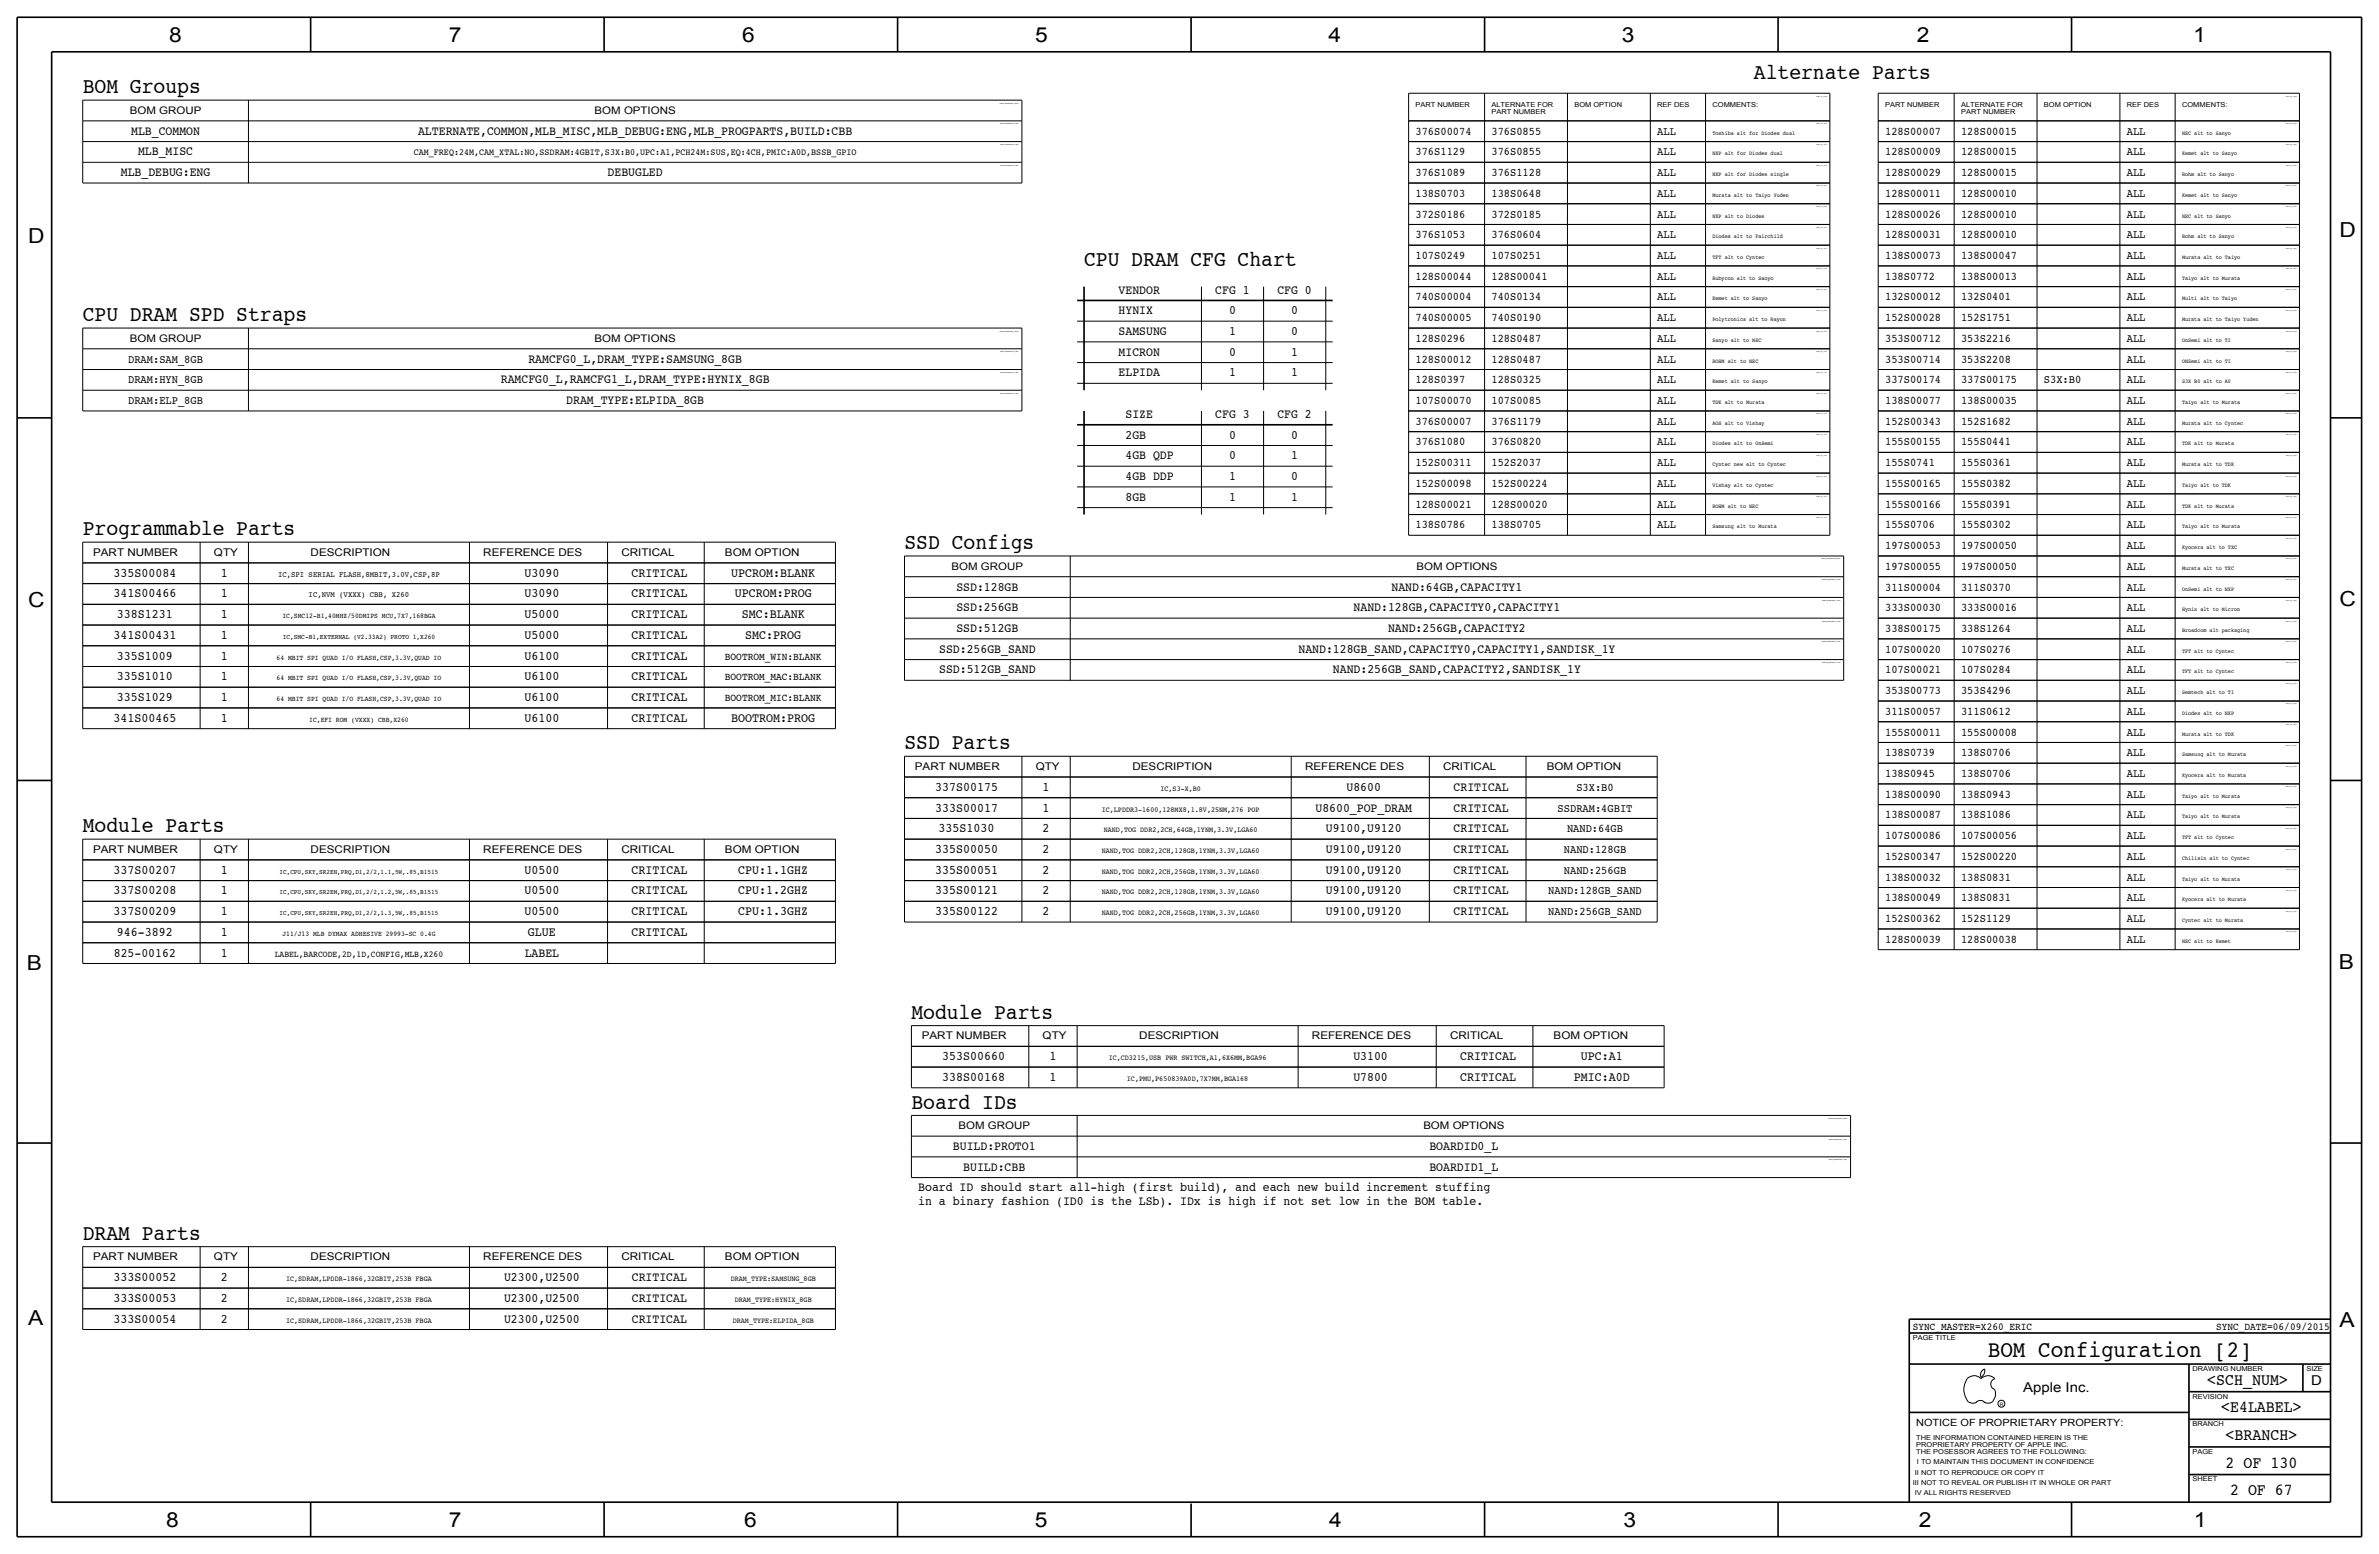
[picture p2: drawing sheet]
<svg xmlns="http://www.w3.org/2000/svg" width="875mm" height="572mm" viewBox="0 0 875 572" stroke-linecap="round" stroke-linejoin="round" font-family="sans-serif">
<defs><g id="words">
<text font-size="8.6" x="731.1" y="499.1">BOM Configuration [2]</text>
<g font-size="8.1">
<text x="645.1" y="29.2">Alternate Parts</text>
<text x="30.4" y="34.3">BOM Groups</text>
<text x="398.7" y="97.8">CPU DRAM CFG Chart</text>
<text x="30.4" y="118.1">CPU DRAM SPD Straps</text>
<text x="30.4" y="196.9">Programmable Parts</text>
<text x="332.7" y="201.9">SSD Configs</text>
<text x="332.7" y="275.6">SSD Parts</text>
<text x="30.4" y="306.1">Module Parts</text>
<text x="335.2" y="374.6">Module Parts</text>
<text x="335.2" y="407.7">Board IDs</text>
<text x="30.4" y="455.9">DRAM Parts</text>
</g>
<g font-size="7.6">
<text x="62.2" y="15.5">8</text>
<text x="165" y="15.5">7</text>
<text x="273" y="15.5">6</text>
<text x="380.7" y="15.5">5</text>
<text x="488.6" y="15.5">4</text>
<text x="596.6" y="15.5">3</text>
<text x="705.1" y="15.5">2</text>
<text x="806.7" y="15.5">1</text>
<text x="10.4" y="89.4">D</text>
<text x="860.5" y="87.1">D</text>
<text x="10.4" y="223.3">C</text>
<text x="860.5" y="222.8">C</text>
<text x="9.8" y="356.6">B</text>
<text x="860.2" y="356.4">B</text>
<text x="10.4" y="487.4">A</text>
<text x="860.5" y="488.2">A</text>
<text x="61.2" y="561.6">8</text>
<text x="165" y="561.6">7</text>
<text x="273.8" y="561.6">6</text>
<text x="380.7" y="561.6">5</text>
<text x="488.9" y="561.6">4</text>
<text x="597.1" y="561.6">3</text>
<text x="705.8" y="561.6">2</text>
<text x="806.9" y="561.6">1</text>
</g>
<g font-size="6.2">
<text x="811.9" y="509.3">&lt;SCH_NUM&gt;</text>
<text x="817" y="519.4">&lt;E4LABEL&gt;</text>
<text x="818.6" y="529.6">&lt;BRANCH&gt;</text>
<text x="818.6" y="539.7">2 OF 130</text>
<text x="820.3" y="549.9">2 OF 67</text>
</g>
<g font-size="5">
<text x="850.1" y="509.3">D</text>
<text x="744.2" y="511.8">Apple Inc.</text>
</g>
<g font-size="4.8">
<text x="41.7" y="212.1">335S00084</text>
<text x="81.2" y="212.1">1</text>
<text x="192.9" y="212.1">U3090</text>
<text x="232.2" y="212.1">CRITICAL</text>
<text x="269" y="212.1">UPCROM:BLANK</text>
<text x="41.7" y="219.7">341S00466</text>
<text x="81.2" y="219.7">1</text>
<text x="192.9" y="219.7">U3090</text>
<text x="232.2" y="219.7">CRITICAL</text>
<text x="270.3" y="219.7">UPCROM:PROG</text>
<text x="43" y="227.3">338S1231</text>
<text x="81.2" y="227.3">1</text>
<text x="192.9" y="227.3">U5000</text>
<text x="232.2" y="227.3">CRITICAL</text>
<text x="272.8" y="227.3">SMC:BLANK</text>
<text x="41.7" y="235">341S00431</text>
<text x="81.2" y="235">1</text>
<text x="192.9" y="235">U5000</text>
<text x="232.2" y="235">CRITICAL</text>
<text x="274.1" y="235">SMC:PROG</text>
<text x="43" y="242.6">335S1009</text>
<text x="81.2" y="242.6">1</text>
<text x="192.9" y="242.6">U6100</text>
<text x="232.2" y="242.6">CRITICAL</text>
<text x="43" y="250.2">335S1010</text>
<text x="81.2" y="250.2">1</text>
<text x="192.9" y="250.2">U6100</text>
<text x="232.2" y="250.2">CRITICAL</text>
<text x="43" y="257.8">335S1029</text>
<text x="81.2" y="257.8">1</text>
<text x="192.9" y="257.8">U6100</text>
<text x="232.2" y="257.8">CRITICAL</text>
<text x="41.7" y="265.4">341S00465</text>
<text x="81.2" y="265.4">1</text>
<text x="192.9" y="265.4">U6100</text>
<text x="232.2" y="265.4">CRITICAL</text>
<text x="269" y="265.4">BOOTROM:PROG</text>
<text x="344" y="290.8">337S00175</text>
<text x="383.5" y="290.8">1</text>
<text x="344" y="298.5">333S00017</text>
<text x="383.5" y="298.5">1</text>
<text x="345.2" y="306.1">335S1030</text>
<text x="383.5" y="306.1">2</text>
<text x="344" y="313.7">335S00050</text>
<text x="383.5" y="313.7">2</text>
<text x="41.7" y="321.3">337S00207</text>
<text x="81.2" y="321.3">1</text>
<text x="192.9" y="321.3">U0500</text>
<text x="232.2" y="321.3">CRITICAL</text>
<text x="271.6" y="321.3">CPU:1.1GHZ</text>
<text x="344" y="321.3">335S00051</text>
<text x="383.5" y="321.3">2</text>
<text x="41.7" y="328.9">337S00208</text>
<text x="81.2" y="328.9">1</text>
<text x="192.9" y="328.9">U0500</text>
<text x="232.2" y="328.9">CRITICAL</text>
<text x="271.6" y="328.9">CPU:1.2GHZ</text>
<text x="344" y="328.9">335S00121</text>
<text x="383.5" y="328.9">2</text>
<text x="41.7" y="336.6">337S00209</text>
<text x="81.2" y="336.6">1</text>
<text x="192.9" y="336.6">U0500</text>
<text x="232.2" y="336.5">CRITICAL</text>
<text x="271.6" y="336.6">CPU:1.3GHZ</text>
<text x="344" y="336.6">335S00122</text>
<text x="383.5" y="336.6">2</text>
<text x="43" y="344.2">946-3892</text>
<text x="81.2" y="344.2">1</text>
<text x="194.2" y="344.2">GLUE</text>
<text x="232.2" y="344.2">CRITICAL</text>
<text x="346.5" y="389.9">353S00660</text>
<text x="386" y="389.9">1</text>
<text x="537" y="389.9">CRITICAL</text>
<text x="581.5" y="389.9">UPC:A1</text>
<text x="346.5" y="397.5">338S00168</text>
<text x="386" y="397.5">1</text>
<text x="537" y="397.5">CRITICAL</text>
<text x="578.9" y="397.5">PMIC:A0D</text>
<text x="41.7" y="471.2">333S00052</text>
<text x="81.2" y="471.2">2</text>
<text x="41.7" y="478.8">333S00053</text>
<text x="81.2" y="478.8">2</text>
<text x="41.7" y="486.4">333S00054</text>
<text x="81.2" y="486.4">2</text>
</g>
<g font-size="4.7">
<text x="48.2" y="49.5">MLB_COMMON</text>
<text x="153.8" y="49.5">ALTERNATE,COMMON,MLB_MISC,MLB_DEBUG:ENG,MLB_PROGPARTS,BUILD:CBB</text>
<text x="50.8" y="57.2">MLB_MISC</text>
<text x="44.4" y="64.8">MLB_DEBUG:ENG</text>
<text x="223.5" y="64.8">DEBUGLED</text>
<text x="411.4" y="108">VENDOR</text>
<text x="447" y="107.9">CFG 1</text>
<text x="469.9" y="107.9">CFG 0</text>
<text x="411.4" y="115.6">HYNIX</text>
<text x="452.1" y="115.6">0</text>
<text x="474.9" y="115.6">0</text>
<text x="411.4" y="123.2">SAMSUNG</text>
<text x="452.1" y="123.2">1</text>
<text x="474.9" y="123.2">0</text>
<text x="411.4" y="130.8">MICRON</text>
<text x="452.1" y="130.8">0</text>
<text x="474.9" y="130.8">1</text>
<text x="194.3" y="133.4">RAMCFG0_L,DRAM_TYPE:SAMSUNG_8GB</text>
<text x="184.2" y="141">RAMCFG0_L,RAMCFG1_L,DRAM_TYPE:HYNIX_8GB</text>
<text x="411.4" y="138.4">ELPIDA</text>
<text x="452.1" y="138.4">1</text>
<text x="474.9" y="138.4">1</text>
<text x="208.3" y="148.6">DRAM_TYPE:ELPIDA_8GB</text>
<text x="414" y="153.7">SIZE</text>
<text x="447" y="153.7">CFG 3</text>
<text x="469.8" y="153.7">CFG 2</text>
<text x="414" y="161.3">2GB</text>
<text x="452.1" y="161.3">0</text>
<text x="474.9" y="161.3">0</text>
<text x="414" y="168.9">4GB QDP</text>
<text x="452.1" y="168.9">0</text>
<text x="474.9" y="168.9">1</text>
<text x="414" y="176.5">4GB DDP</text>
<text x="452.1" y="176.5">1</text>
<text x="474.9" y="176.5">0</text>
<text x="414" y="184.2">8GB</text>
<text x="452.1" y="184.2">1</text>
<text x="474.9" y="184.2">1</text>
<text x="351.8" y="217.2">SSD:128GB</text>
<text x="511.8" y="217.2">NAND:64GB,CAPACITY1</text>
<text x="351.8" y="224.8">SSD:256GB</text>
<text x="497.9" y="224.8">NAND:128GB,CAPACITY0,CAPACITY1</text>
<text x="351.8" y="232.4">SSD:512GB</text>
<text x="510.5" y="232.4">NAND:256GB,CAPACITY2</text>
<text x="345.4" y="240">SSD:256GB_SAND</text>
<text x="477.6" y="240">NAND:128GB_SAND,CAPACITY0,CAPACITY1,SANDISK_1Y</text>
<text x="345.4" y="247.7">SSD:512GB_SAND</text>
<text x="490.3" y="247.7">NAND:256GB_SAND,CAPACITY2,SANDISK_1Y</text>
<text x="495.3" y="290.8">U8600</text>
<text x="534.6" y="290.8">CRITICAL</text>
<text x="483.9" y="298.5">U8600_POP_DRAM</text>
<text x="534.6" y="298.5">CRITICAL</text>
<text x="487.7" y="306.1">U9100,U9120</text>
<text x="534.6" y="306.1">CRITICAL</text>
<text x="487.7" y="313.7">U9100,U9120</text>
<text x="534.6" y="313.7">CRITICAL</text>
<text x="487.7" y="321.3">U9100,U9120</text>
<text x="534.6" y="321.3">CRITICAL</text>
<text x="487.7" y="328.9">U9100,U9120</text>
<text x="534.6" y="328.9">CRITICAL</text>
<text x="487.7" y="336.6">U9100,U9120</text>
<text x="534.6" y="336.6">CRITICAL</text>
<text x="41.9" y="351.8">825-00162</text>
<text x="81.2" y="351.8">1</text>
<text x="193" y="351.8">LABEL</text>
<text x="497.8" y="389.9">U3100</text>
<text x="497.8" y="397.5">U7800</text>
<text x="350.5" y="422.9">BUILD:PROTO1</text>
<text x="525.8" y="422.9">BOARDID0_L</text>
<text x="354.3" y="430.5">BUILD:CBB</text>
<text x="525.8" y="430.5">BOARDID1_L</text>
<text x="337.8" y="443.2">in a binary fashion (ID0 is the LSb). IDx is high if not set low in the BOM table.</text>
<text x="337.8" y="438.2">Board ID should start all-high (first build), and each new build increment stuffing</text>
<text x="185.4" y="471.2">U2300,U2500</text>
<text x="232.4" y="471.2">CRITICAL</text>
<text x="185.4" y="478.8">U2300,U2500</text>
<text x="232.4" y="478.8">CRITICAL</text>
<text x="185.4" y="486.4">U2300,U2500</text>
<text x="232.4" y="486.4">CRITICAL</text>
</g>
<g font-size="4.3">
<text x="520.6" y="49.5">376S00074</text>
<text x="548.6" y="49.5">376S0855</text>
<text x="609.5" y="49.5">ALL</text>
<text x="693.4" y="49.5">128S00007</text>
<text x="721.3" y="49.5">128S00015</text>
<text x="782.3" y="49.5">ALL</text>
<text x="520.6" y="57.2">376S1129</text>
<text x="548.6" y="57.2">376S0855</text>
<text x="609.5" y="57.2">ALL</text>
<text x="693.4" y="57.2">128S00009</text>
<text x="721.3" y="57.2">128S00015</text>
<text x="782.3" y="57.2">ALL</text>
<text x="520.6" y="64.8">376S1089</text>
<text x="548.6" y="64.8">376S1128</text>
<text x="609.5" y="64.8">ALL</text>
<text x="693.4" y="64.8">128S00029</text>
<text x="721.3" y="64.8">128S00015</text>
<text x="782.3" y="64.8">ALL</text>
<text x="520.6" y="72.4">138S0703</text>
<text x="548.6" y="72.4">138S0648</text>
<text x="609.5" y="72.4">ALL</text>
<text x="693.4" y="72.4">128S00011</text>
<text x="721.3" y="72.4">128S00010</text>
<text x="782.3" y="72.4">ALL</text>
<text x="520.6" y="80">372S0186</text>
<text x="548.6" y="80">372S0185</text>
<text x="609.5" y="80">ALL</text>
<text x="693.4" y="80">128S00026</text>
<text x="721.3" y="80">128S00010</text>
<text x="782.3" y="80">ALL</text>
<text x="520.6" y="87.6">376S1053</text>
<text x="548.6" y="87.6">376S0604</text>
<text x="609.5" y="87.6">ALL</text>
<text x="693.4" y="87.6">128S00031</text>
<text x="721.3" y="87.6">128S00010</text>
<text x="782.3" y="87.6">ALL</text>
<text x="520.6" y="95.3">107S0249</text>
<text x="548.6" y="95.3">107S0251</text>
<text x="609.5" y="95.3">ALL</text>
<text x="693.4" y="95.3">138S00073</text>
<text x="721.3" y="95.3">138S00047</text>
<text x="782.3" y="95.3">ALL</text>
<text x="520.6" y="102.9">128S00044</text>
<text x="548.6" y="102.9">128S00041</text>
<text x="609.5" y="102.9">ALL</text>
<text x="693.4" y="102.9">138S0772</text>
<text x="721.3" y="102.9">138S00013</text>
<text x="782.3" y="102.9">ALL</text>
<text x="520.6" y="110.5">740S00004</text>
<text x="548.6" y="110.5">740S0134</text>
<text x="609.5" y="110.5">ALL</text>
<text x="693.4" y="110.5">132S00012</text>
<text x="721.3" y="110.5">132S0401</text>
<text x="782.3" y="110.5">ALL</text>
<text x="520.6" y="118.1">740S00005</text>
<text x="548.6" y="118.1">740S0190</text>
<text x="609.5" y="118.1">ALL</text>
<text x="693.4" y="118.1">152S00028</text>
<text x="721.3" y="118.1">152S1751</text>
<text x="782.3" y="118.1">ALL</text>
<text x="520.6" y="125.7">128S0296</text>
<text x="548.6" y="125.7">128S0487</text>
<text x="609.5" y="125.7">ALL</text>
<text x="693.4" y="125.7">353S00712</text>
<text x="721.3" y="125.7">353S2216</text>
<text x="782.3" y="125.7">ALL</text>
<text x="47.1" y="133.4">DRAM:SAM_8GB</text>
<text x="520.6" y="133.4">128S00012</text>
<text x="548.6" y="133.4">128S0487</text>
<text x="609.5" y="133.4">ALL</text>
<text x="693.4" y="133.4">353S00714</text>
<text x="721.3" y="133.4">353S2208</text>
<text x="782.3" y="133.4">ALL</text>
<text x="47.1" y="141">DRAM:HYN_8GB</text>
<text x="520.6" y="141">128S0397</text>
<text x="548.6" y="141">128S0325</text>
<text x="609.5" y="141">ALL</text>
<text x="693.4" y="141">337S00174</text>
<text x="721.3" y="141">337S00175</text>
<text x="751.8" y="141">S3X:B0</text>
<text x="782.3" y="141">ALL</text>
<text x="47.1" y="148.6">DRAM:ELP_8GB</text>
<text x="520.6" y="148.6">107S00070</text>
<text x="548.6" y="148.6">107S0085</text>
<text x="609.5" y="148.6">ALL</text>
<text x="693.4" y="148.6">138S00077</text>
<text x="721.3" y="148.6">138S00035</text>
<text x="782.3" y="148.6">ALL</text>
<text x="520.6" y="156.2">376S00007</text>
<text x="548.6" y="156.2">376S1179</text>
<text x="609.5" y="156.2">ALL</text>
<text x="693.4" y="156.2">152S00343</text>
<text x="721.3" y="156.2">152S1682</text>
<text x="782.3" y="156.2">ALL</text>
<text x="520.6" y="163.8">376S1080</text>
<text x="548.6" y="163.8">376S0820</text>
<text x="609.5" y="163.8">ALL</text>
<text x="693.4" y="163.8">155S00155</text>
<text x="721.3" y="163.8">155S0441</text>
<text x="782.3" y="163.8">ALL</text>
<text x="520.6" y="171.5">152S00311</text>
<text x="548.6" y="171.5">152S2037</text>
<text x="609.5" y="171.5">ALL</text>
<text x="693.4" y="171.5">155S0741</text>
<text x="721.3" y="171.5">155S0361</text>
<text x="782.3" y="171.5">ALL</text>
<text x="520.6" y="179.1">152S00098</text>
<text x="548.6" y="179.1">152S00224</text>
<text x="609.5" y="179.1">ALL</text>
<text x="693.4" y="179.1">155S00165</text>
<text x="721.3" y="179.1">155S0382</text>
<text x="782.3" y="179.1">ALL</text>
<text x="520.6" y="186.7">128S00021</text>
<text x="548.6" y="186.7">128S00020</text>
<text x="609.5" y="186.7">ALL</text>
<text x="693.4" y="186.7">155S00166</text>
<text x="721.3" y="186.7">155S0391</text>
<text x="782.3" y="186.7">ALL</text>
<text x="520.6" y="194.3">138S0786</text>
<text x="548.6" y="194.3">138S0705</text>
<text x="609.5" y="194.3">ALL</text>
<text x="693.4" y="194.3">155S0706</text>
<text x="721.3" y="194.3">155S0302</text>
<text x="782.3" y="194.3">ALL</text>
<text x="693.4" y="201.9">197S00053</text>
<text x="721.3" y="201.9">197S00050</text>
<text x="782.3" y="201.9">ALL</text>
<text x="693.4" y="209.6">197S00055</text>
<text x="721.3" y="209.5">197S00050</text>
<text x="782.3" y="209.6">ALL</text>
<text x="693.4" y="217.2">311S00004</text>
<text x="721.3" y="217.2">311S0370</text>
<text x="782.3" y="217.2">ALL</text>
<text x="693.4" y="224.8">333S00030</text>
<text x="721.3" y="224.8">333S00016</text>
<text x="782.3" y="224.8">ALL</text>
<text x="693.4" y="232.4">338S00175</text>
<text x="721.3" y="232.4">338S1264</text>
<text x="782.3" y="232.4">ALL</text>
<text x="693.4" y="240">107S00020</text>
<text x="721.3" y="240">107S0276</text>
<text x="782.3" y="240">ALL</text>
<text x="693.4" y="247.7">107S00021</text>
<text x="721.3" y="247.7">107S0284</text>
<text x="782.3" y="247.7">ALL</text>
<text x="693.4" y="255.3">353S00773</text>
<text x="721.3" y="255.3">353S4296</text>
<text x="782.3" y="255.3">ALL</text>
<text x="693.4" y="262.9">311S00057</text>
<text x="721.3" y="262.9">311S0612</text>
<text x="782.3" y="262.9">ALL</text>
<text x="693.4" y="270.5">155S00011</text>
<text x="721.3" y="270.5">155S00008</text>
<text x="782.3" y="270.5">ALL</text>
<text x="693.4" y="278.1">138S0739</text>
<text x="721.3" y="278.1">138S0706</text>
<text x="782.3" y="278.1">ALL</text>
<text x="693.4" y="285.8">138S0945</text>
<text x="721.3" y="285.8">138S0706</text>
<text x="782.3" y="285.7">ALL</text>
<text x="579.8" y="290.8">S3X:B0</text>
<text x="693.4" y="293.4">138S00090</text>
<text x="721.3" y="293.4">138S0943</text>
<text x="782.3" y="293.4">ALL</text>
<text x="572.9" y="298.5">SSDRAM:4GBIT</text>
<text x="693.4" y="301">138S00087</text>
<text x="721.3" y="301">138S1086</text>
<text x="782.3" y="301">ALL</text>
<text x="576.4" y="306.1">NAND:64GB</text>
<text x="693.4" y="308.6">107S00086</text>
<text x="721.3" y="308.6">107S00056</text>
<text x="782.3" y="308.6">ALL</text>
<text x="575.2" y="313.7">NAND:128GB</text>
<text x="693.4" y="316.2">152S00347</text>
<text x="721.3" y="316.2">152S00220</text>
<text x="782.3" y="316.2">ALL</text>
<text x="575.2" y="321.3">NAND:256GB</text>
<text x="693.4" y="323.9">138S00032</text>
<text x="721.3" y="323.9">138S0831</text>
<text x="782.3" y="323.9">ALL</text>
<text x="569.5" y="328.9">NAND:128GB_SAND</text>
<text x="693.4" y="331.5">138S00049</text>
<text x="721.3" y="331.5">138S0831</text>
<text x="782.3" y="331.5">ALL</text>
<text x="569.5" y="336.6">NAND:256GB_SAND</text>
<text x="693.4" y="339.1">152S00362</text>
<text x="721.3" y="339.1">152S1129</text>
<text x="782.3" y="339.1">ALL</text>
<text x="693.4" y="346.7">128S00039</text>
<text x="721.3" y="346.7">128S00038</text>
<text x="782.3" y="346.7">ALL</text>
</g>
<g font-size="3.9">
<text x="34.2" y="204.5">PART NUMBER</text>
<text x="78.7" y="204.5">QTY</text>
<text x="114.2" y="204.5">DESCRIPTION</text>
<text x="177.7" y="204.5">REFERENCE DES</text>
<text x="228.5" y="204.5">CRITICAL</text>
<text x="266.6" y="204.5">BOM OPTION</text>
<text x="266.6" y="242.6">BOOTROM_WIN:BLANK</text>
<text x="266.6" y="250.2">BOOTROM_MAC:BLANK</text>
<text x="266.6" y="257.8">BOOTROM_MIC:BLANK</text>
<text x="336.5" y="283.2">PART NUMBER</text>
<text x="380.9" y="283.2">QTY</text>
<text x="416.5" y="283.2">DESCRIPTION</text>
<text x="480" y="283.2">REFERENCE DES</text>
<text x="530.8" y="283.2">CRITICAL</text>
<text x="568.9" y="283.2">BOM OPTION</text>
<text x="34.2" y="313.7">PART NUMBER</text>
<text x="78.7" y="313.7">QTY</text>
<text x="114.2" y="313.7">DESCRIPTION</text>
<text x="177.7" y="313.7">REFERENCE DES</text>
<text x="228.5" y="313.7">CRITICAL</text>
<text x="266.6" y="313.7">BOM OPTION</text>
<text x="339" y="382.3">PART NUMBER</text>
<text x="383.5" y="382.3">QTY</text>
<text x="419" y="382.3">DESCRIPTION</text>
<text x="482.5" y="382.3">REFERENCE DES</text>
<text x="533.3" y="382.3">CRITICAL</text>
<text x="571.4" y="382.3">BOM OPTION</text>
<text x="34.2" y="463.6">PART NUMBER</text>
<text x="78.7" y="463.6">QTY</text>
<text x="114.2" y="463.6">DESCRIPTION</text>
<text x="177.7" y="463.6">REFERENCE DES</text>
<text x="228.5" y="463.6">CRITICAL</text>
<text x="266.6" y="463.6">BOM OPTION</text>
<text x="703.5" y="488.9">SYNC_MASTER=X260_ERIC</text>
<text x="815.1" y="488.9">SYNC_DATE=06/09/2015</text>
</g>
<g font-size="3.8">
<text x="47.8" y="41.9">BOM GROUP</text>
<text x="218.7" y="41.9">BOM OPTIONS</text>
<text x="47.8" y="125.7">BOM GROUP</text>
<text x="218.7" y="125.7">BOM OPTIONS</text>
<text x="350" y="209.6">BOM GROUP</text>
<text x="521" y="209.6">BOM OPTIONS</text>
<text x="352.6" y="415.3">BOM GROUP</text>
<text x="523.5" y="415.3">BOM OPTIONS</text>
</g>
<text font-size="3.7" x="704.8" y="524.5">NOTICE OF PROPRIETARY PROPERTY:</text>
<text font-size="3.5" x="152.2" y="57.2">CAM_FREQ:24M,CAM_XTAL:NO,SSDRAM:4GBIT,S3X:B0,UPC:A1,PCH24M:SUS,EQ:4CH,PMIC:A0D,BSSB_GPIO</text>
<text font-size="3.3" x="101" y="351.8">LABEL,BARCODE,2D,1D,CONFIG,MLB,X260</text>
<g font-size="3">
<text x="102.3" y="212.1">IC,SPI SERIAL FLASH,8MBIT,3.0V,CSP,8P</text>
<text x="113.5" y="219.7">IC,NVM (VXXX) CBB, X260</text>
</g>
<g font-size="2.8">
<text x="426.8" y="290.8">IC,S3-X,B0</text>
<text x="405.3" y="298.5">IC,LPDDR3-1600,128MX8,1.8V,25NM,276 POP</text>
<text x="406" y="306.1">NAND,TOG DDR2,2CH,64GB,1YNM,3.3V,LGA60</text>
<text x="405.3" y="313.7">NAND,TOG DDR2,2CH,128GB,1YNM,3.3V,LGA60</text>
<text x="405.3" y="321.3">NAND,TOG DDR2,2CH,256GB,1YNM,3.3V,LGA60</text>
<text x="405.3" y="328.9">NAND,TOG DDR2,2CH,128GB,1YNM,3.3V,LGA60</text>
<text x="405.3" y="336.6">NAND,TOG DDR2,2CH,256GB,1YNM,3.3V,LGA60</text>
<text x="407.8" y="389.9">IC,CD3215,USB PWR SWITCH,A1,6X6MM,BGA96</text>
<text x="414.5" y="397.5">IC,PMU,P650839A0D,7X7MM,BGA168</text>
<text x="105.2" y="471.2">IC,SDRAM,LPDDR-1866,32GBIT,253B FBGA</text>
<text x="268.8" y="471.2">DRAM_TYPE:SAMSUNG_8GB</text>
<text x="105.2" y="478.8">IC,SDRAM,LPDDR-1866,32GBIT,253B FBGA</text>
<text x="270.3" y="478.8">DRAM_TYPE:HYNIX_8GB</text>
<text x="105.2" y="486.4">IC,SDRAM,LPDDR-1866,32GBIT,253B FBGA</text>
<text x="269.5" y="486.4">DRAM_TYPE:ELPIDA_8GB</text>
</g>
<g font-size="2.6">
<text x="103.9" y="227.3">IC,SMC12-B1,40MHZ/50DMIPS MCU,7X7,168BGA</text>
<text x="104" y="235">IC,SMC-B1,EXTERNAL (V2.33A2) PROTO 1,X260</text>
<text x="101.8" y="242.6">64 MBIT SPI QUAD I/O FLASH,CSP,3.3V,QUAD IO</text>
<text x="101.8" y="250.2">64 MBIT SPI QUAD I/O FLASH,CSP,3.3V,QUAD IO</text>
<text x="101.8" y="257.8">64 MBIT SPI QUAD I/O FLASH,CSP,3.3V,QUAD IO</text>
<text x="113.7" y="265.4">IC,EFI ROM (VXXX) CBB,X260</text>
<text x="103.9" y="344.2">J11/J13 MLB DYMAX ADHESIVE 29993-SC 0.4G</text>
</g>
<g font-size="2.5">
<text x="520.7" y="39.4">PART NUMBER</text>
<text x="548.6" y="39.4">ALTERNATE FOR</text>
<text x="548.6" y="41.9">PART NUMBER</text>
<text x="579.1" y="39.4">BOM OPTION</text>
<text x="609.5" y="39.4">REF DES</text>
<text x="629.9" y="39.4">COMMENTS:</text>
<text x="693.4" y="39.4">PART NUMBER</text>
<text x="721.3" y="39.4">ALTERNATE FOR</text>
<text x="721.3" y="41.9">PART NUMBER</text>
<text x="751.8" y="39.4">BOM OPTION</text>
<text x="782.3" y="39.4">REF DES</text>
<text x="802.6" y="39.4">COMMENTS:</text>
<text x="102.8" y="321.3">IC,CPU,SKY,SR2EN,PRQ,D1,2/2,1.1,5W,.85,B1515</text>
<text x="102.8" y="328.9">IC,CPU,SKY,SR2EM,PRQ,D1,2/2,1.2,5W,.85,B1515</text>
<text x="102.8" y="336.6">IC,CPU,SKY,SR2EH,PRQ,D1,2/2,1.3,5W,.85,B1515</text>
<text x="703.5" y="492.8">PAGE TITLE</text>
<text x="806.4" y="504.2">DRAWING NUMBER</text>
<text x="848.3" y="504.2">SIZE</text>
<text x="806.4" y="514.4">REVISION</text>
<text x="806.4" y="524.5">BRANCH</text>
<text x="704.8" y="532.1">PROPRIETARY PROPERTY OF APPLE INC.</text>
<text x="704.8" y="529.6">THE INFORMATION CONTAINED HEREIN IS THE</text>
<text x="704.8" y="534.7">THE POSESSOR AGREES TO THE FOLLOWING:</text>
<text x="705.1" y="538.5">I TO MAINTAIN THIS DOCUMENT IN CONFIDENCE</text>
<text x="806.4" y="534.7">PAGE</text>
<text x="704.3" y="542.3">II NOT TO REPRODUCE OR COPY IT</text>
<text x="806.4" y="544.8">SHEET</text>
<text x="703.5" y="546.1">III NOT TO REVEAL OR PUBLISH IT IN WHOLE OR PART</text>
<text x="704.3" y="549.9">IV ALL RIGHTS RESERVED</text>
</g>
<g font-size="2.1">
<text x="629.9" y="49.5">Toshiba alt for Diodes dual</text>
<text x="802.6" y="49.5">NEC alt to Sanyo</text>
<text x="629.9" y="57.2">NXP alt for Diodes dual</text>
<text x="802.6" y="57.2">Kemet alt to Sanyo</text>
<text x="629.9" y="64.8">NXP alt for Diodes single</text>
<text x="802.6" y="64.8">Rohm alt to Sanyo</text>
<text x="629.9" y="72.4">Murata alt to Taiyo Yuden</text>
<text x="802.6" y="72.4">Kemet alt to Sanyo</text>
<text x="629.9" y="80">NXP alt to Diodes</text>
<text x="802.6" y="80">NEC alt to Sanyo</text>
<text x="629.9" y="87.6">Diodes alt to Fairchild</text>
<text x="802.6" y="87.6">Rohm alt to Sanyo</text>
<text x="629.9" y="95.3">TFT alt to Cyntec</text>
<text x="802.6" y="95.3">Murata alt to Taiyo</text>
<text x="629.9" y="102.9">Rubycon alt to Sanyo</text>
<text x="802.6" y="102.9">Taiyo alt to Murata</text>
<text x="629.9" y="110.5">Kemet alt to Sanyo</text>
<text x="802.6" y="110.5">Multi alt to Taiyo</text>
<text x="629.9" y="118.1">Polytronics alt to Wayon</text>
<text x="802.6" y="118.1">Murata alt to Taiyo Yuden</text>
<text x="629.9" y="125.7">Sanyo alt to NEC</text>
<text x="802.6" y="125.7">OnSemi alt to TI</text>
<text x="629.9" y="133.4">ROHM alt to NEC</text>
<text x="802.6" y="133.4">ONSemi alt to TI</text>
<text x="629.9" y="141">Kemet alt to Sanyo</text>
<text x="802.6" y="141">S3X B0 alt to A0</text>
<text x="629.9" y="148.6">TDK alt to Murata</text>
<text x="802.6" y="148.6">Taiyo alt to Murata</text>
<text x="629.9" y="156.2">AOS alt to Vishay</text>
<text x="802.6" y="156.2">Murata alt to Cyntec</text>
<text x="629.9" y="163.8">Diodes alt to OnSemi</text>
<text x="802.6" y="163.8">TDK alt to Murata</text>
<text x="629.9" y="171.5">Cyntec new alt to Cyntec</text>
<text x="802.6" y="171.5">Murata alt to TDK</text>
<text x="629.9" y="179.1">Vishay alt to Cyntec</text>
<text x="802.6" y="179.1">Taiyo alt to TDK</text>
<text x="629.9" y="186.7">ROHM alt to NEC</text>
<text x="802.6" y="186.7">TDK alt to Murata</text>
<text x="629.9" y="194.3">Samsung alt to Murata</text>
<text x="802.6" y="194.3">Taiyo alt to Murata</text>
<text x="802.6" y="201.9">Kyocera alt to TXC</text>
<text x="802.6" y="209.6">Murata alt to TXC</text>
<text x="802.6" y="217.2">OnSemi alt to NXP</text>
<text x="802.6" y="224.8">Hynix alt to Micron</text>
<text x="802.6" y="232.4">Broadcom alt packaging</text>
<text x="802.6" y="240">TFT alt to Cyntec</text>
<text x="802.6" y="247.7">TFT alt to Cyntec</text>
<text x="802.6" y="255.3">Semtech alt to TI</text>
<text x="802.6" y="262.9">Diodes alt to NXP</text>
<text x="802.6" y="270.5">Murata alt to TDK</text>
<text x="802.6" y="278.1">Samsung alt to Murata</text>
<text x="802.6" y="285.8">Kyocera alt to Murata</text>
<text x="802.6" y="293.4">Taiyo alt to Murata</text>
<text x="802.6" y="301">Taiyo alt to Murata</text>
<text x="802.6" y="308.6">TFT alt to Cyntec</text>
<text x="802.6" y="316.2">Chilisin alt to Cyntec</text>
<text x="802.6" y="323.9">Taiyo alt to Murata</text>
<text x="802.6" y="331.5">Kyocera alt to Murata</text>
<text x="802.6" y="339.1">Cyntec alt to Murata</text>
<text x="802.6" y="346.7">NEC alt to Kemet</text>
</g>
<text font-size="1.8" x="735.5" y="516.9">R</text>
<g font-size=".5">
<text x="367.6" y="38.1">TABLE_BOMGROUP_HEAD</text>
<text x="367.8" y="45.7">TABLE_BOMGROUP_ITEM</text>
<text x="367.8" y="53.3">TABLE_BOMGROUP_ITEM</text>
<text x="367.8" y="61">TABLE_BOMGROUP_ITEM</text>
<text x="367.6" y="121.9">TABLE_BOMGROUP_HEAD</text>
<text x="367.8" y="129.5">TABLE_BOMGROUP_ITEM</text>
<text x="367.8" y="137.2">TABLE_BOMGROUP_ITEM</text>
<text x="367.8" y="144.8">TABLE_BOMGROUP_ITEM</text>
<text x="669.9" y="205.7">TABLE_BOMGROUP_HEAD</text>
<text x="670.1" y="213.4">TABLE_BOMGROUP_ITEM</text>
<text x="670.1" y="221">TABLE_BOMGROUP_ITEM</text>
<text x="670.1" y="228.6">TABLE_BOMGROUP_ITEM</text>
<text x="670.1" y="236.2">TABLE_BOMGROUP_ITEM</text>
<text x="670.1" y="243.8">TABLE_BOMGROUP_ITEM</text>
<text x="672.4" y="411.5">TABLE_BOMGROUP_HEAD</text>
<text x="672.6" y="419.1">TABLE_BOMGROUP_ITEM</text>
<text x="672.6" y="426.7">TABLE_BOMGROUP_ITEM</text>
</g>
<g font-size=".4">
<text x="668" y="35.6">TABLE_ALT_HEAD</text>
<text x="840.7" y="35.6">TABLE_ALT_HEAD</text>
<text x="668" y="45.7">TABLE_ALT_ITEM</text>
<text x="840.7" y="45.7">TABLE_ALT_ITEM</text>
<text x="668" y="53.3">TABLE_ALT_ITEM</text>
<text x="840.7" y="53.3">TABLE_ALT_ITEM</text>
<text x="668" y="61">TABLE_ALT_ITEM</text>
<text x="840.7" y="61">TABLE_ALT_ITEM</text>
<text x="668" y="68.6">TABLE_ALT_ITEM</text>
<text x="840.7" y="68.6">TABLE_ALT_ITEM</text>
<text x="668" y="76.2">TABLE_ALT_ITEM</text>
<text x="840.7" y="76.2">TABLE_ALT_ITEM</text>
<text x="668" y="83.8">TABLE_ALT_ITEM</text>
<text x="840.7" y="83.8">TABLE_ALT_ITEM</text>
<text x="668" y="91.4">TABLE_ALT_ITEM</text>
<text x="840.7" y="91.4">TABLE_ALT_ITEM</text>
<text x="668" y="99.1">TABLE_ALT_ITEM</text>
<text x="840.7" y="99.1">TABLE_ALT_ITEM</text>
<text x="668" y="106.7">TABLE_ALT_ITEM</text>
<text x="840.7" y="106.7">TABLE_ALT_ITEM</text>
<text x="668" y="114.3">TABLE_ALT_ITEM</text>
<text x="840.7" y="114.3">TABLE_ALT_ITEM</text>
<text x="668" y="121.9">TABLE_ALT_ITEM</text>
<text x="840.7" y="121.9">TABLE_ALT_ITEM</text>
<text x="668" y="129.5">TABLE_ALT_ITEM</text>
<text x="840.7" y="129.5">TABLE_ALT_ITEM</text>
<text x="668" y="137.2">TABLE_ALT_ITEM</text>
<text x="840.7" y="137.2">TABLE_ALT_ITEM</text>
<text x="668" y="144.8">TABLE_ALT_ITEM</text>
<text x="840.7" y="144.8">TABLE_ALT_ITEM</text>
<text x="668" y="152.4">TABLE_ALT_ITEM</text>
<text x="840.7" y="152.4">TABLE_ALT_ITEM</text>
<text x="668" y="160">TABLE_ALT_ITEM</text>
<text x="840.7" y="160">TABLE_ALT_ITEM</text>
<text x="668" y="167.6">TABLE_ALT_ITEM</text>
<text x="840.7" y="167.6">TABLE_ALT_ITEM</text>
<text x="668" y="175.3">TABLE_ALT_ITEM</text>
<text x="840.7" y="175.3">TABLE_ALT_ITEM</text>
<text x="668" y="182.9">TABLE_ALT_ITEM</text>
<text x="840.7" y="182.9">TABLE_ALT_ITEM</text>
<text x="668" y="190.5">TABLE_ALT_ITEM</text>
<text x="840.7" y="190.5">TABLE_ALT_ITEM</text>
<text x="840.7" y="198.1">TABLE_ALT_ITEM</text>
<text x="840.7" y="205.7">TABLE_ALT_ITEM</text>
<text x="840.7" y="213.4">TABLE_ALT_ITEM</text>
<text x="840.7" y="221">TABLE_ALT_ITEM</text>
<text x="840.7" y="228.6">TABLE_ALT_ITEM</text>
<text x="840.7" y="236.2">TABLE_ALT_ITEM</text>
<text x="840.7" y="243.8">TABLE_ALT_ITEM</text>
<text x="840.7" y="251.5">TABLE_ALT_ITEM</text>
<text x="840.7" y="259.1">TABLE_ALT_ITEM</text>
<text x="840.7" y="266.7">TABLE_ALT_ITEM</text>
<text x="840.7" y="274.3">TABLE_ALT_ITEM</text>
<text x="840.7" y="281.9">TABLE_ALT_ITEM</text>
<text x="840.7" y="289.6">TABLE_ALT_ITEM</text>
<text x="840.7" y="297.2">TABLE_ALT_ITEM</text>
<text x="840.7" y="304.8">TABLE_ALT_ITEM</text>
<text x="840.7" y="312.4">TABLE_ALT_ITEM</text>
<text x="840.7" y="320">TABLE_ALT_ITEM</text>
<text x="840.7" y="327.7">TABLE_ALT_ITEM</text>
<text x="840.7" y="335.3">TABLE_ALT_ITEM</text>
<text x="840.7" y="342.9">TABLE_ALT_ITEM</text>
</g>
</g></defs>
<g fill="none" stroke="#000" stroke-width=".37">
<path d="M30.4 36.8v7.7zM30.4 36.8h345.5zM91.4 36.8v7.7zM375.9 36.8v7.7zM518.1 34.3h154.9zM518.1 34.3v10.1zM546 34.3v10.1zM576.5 34.3v10.1zM607 34.3v10.1zM627.3 34.3v10.1zM673 34.3v10.1zM690.8 34.3v10.1z"/>
<path d="M690.8 34.3h155zM718.8 34.3v10.1zM749.2 34.3v10.1zM779.7 34.3v10.1zM800 34.3v10.1zM845.8 34.3v10.1zM30.4 44.5v7.6zM30.4 52.1h345.5zM30.4 52.1v7.6zM30.4 59.7h345.5zM30.4 59.7v7.6zM30.4 44.5h345.5z"/>
<path d="M91.4 44.5v7.6zM91.4 52.1v7.6zM91.4 59.7v7.6zM375.9 44.5v7.6zM375.9 52.1v7.6zM375.9 59.7v7.6zM518.1 44.5h154.9zM518.1 52.1h154.9zM518.1 59.7h154.9zM518.1 44.5v7.6zM518.1 52.1v7.6zM518.1 59.7v7.6z"/>
<path d="M546 44.5v7.6zM546 52.1v7.6zM546 59.7v7.6zM576.5 44.5v7.6zM576.5 52.1v7.6zM576.5 59.7v7.6zM607 44.5v7.6zM607 52.1v7.6zM607 59.7v7.6zM627.3 44.5v7.6zM627.3 52.1v7.6zM627.3 59.7v7.6z"/>
<path d="M673 44.5v7.6zM673 52.1v7.6zM673 59.7v7.6zM690.8 44.5v7.6zM690.8 52.1v7.6zM690.8 59.7v7.6zM690.8 44.5h155zM690.8 52.1h155zM690.8 59.7h155zM718.8 44.5v7.6zM718.8 52.1v7.6zM718.8 59.7v7.6z"/>
<path d="M749.2 44.5v7.6zM749.2 52.1v7.6zM749.2 59.7v7.6zM779.7 44.5v7.6zM779.7 52.1v7.6zM779.7 59.7v7.6zM800 44.5v7.6zM800 52.1v7.6zM800 59.7v7.6zM845.8 44.5v7.6zM845.8 52.1v7.6zM845.8 59.7v7.6z"/>
<path d="M30.4 67.3h345.5zM518.1 67.3h154.9zM518.1 74.9h154.9zM518.1 67.3v7.6zM518.1 74.9v7.7zM546 67.3v7.6zM546 74.9v7.7zM576.5 67.3v7.6zM576.5 74.9v7.7zM607 67.3v7.6zM607 74.9v7.7zM627.3 67.3v7.6z"/>
<path d="M627.3 74.9v7.7zM673 67.3v7.6zM673 74.9v7.7zM690.8 74.9v7.7zM690.8 67.3v7.6zM690.8 67.3h155zM690.8 74.9h155zM718.8 74.9v7.7zM718.8 67.3v7.6zM749.2 74.9v7.7zM749.2 67.3v7.6zM779.7 74.9v7.7z"/>
<path d="M779.7 67.3v7.6zM800 74.9v7.7zM800 67.3v7.6zM845.8 74.9v7.7zM845.8 67.3v7.6zM518.1 82.6h154.9zM518.1 90.2h154.9zM518.1 97.8h154.9zM518.1 82.6v7.6zM518.1 90.2v7.6zM518.1 97.8v7.6zM546 82.6v7.6z"/>
<path d="M546 90.2v7.6zM546 97.8v7.6zM576.5 82.6v7.6zM576.5 90.2v7.6zM576.5 97.8v7.6zM607 82.6v7.6zM607 90.2v7.6zM607 97.8v7.6zM627.3 82.6v7.6zM627.3 90.2v7.6zM627.3 97.8v7.6zM673 82.6v7.6z"/>
<path d="M673 90.2v7.6zM673 97.8v7.6zM690.8 82.6v7.6zM690.8 97.8v7.6zM690.8 90.2v7.6zM690.8 82.6h155zM690.8 90.2h155zM690.8 97.8h155zM718.8 82.6v7.6zM718.8 97.8v7.6zM718.8 90.2v7.6zM749.2 82.6v7.6z"/>
<path d="M749.2 97.8v7.6zM749.2 90.2v7.6zM779.7 82.6v7.6zM779.7 97.8v7.6zM779.7 90.2v7.6zM800 82.6v7.6zM800 97.8v7.6zM800 90.2v7.6zM845.8 82.6v7.6zM845.8 97.8v7.6zM845.8 90.2v7.6zM396.2 118.1h94z"/>
<path d="M441.9 105.4v38.1zM464.8 105.4v38.1zM487.6 105.4v38.1zM518.1 105.4h154.9zM518.1 113h154.9zM518.1 105.4v7.6zM518.1 113v7.7zM546 105.4v7.6zM546 113v7.7zM576.5 105.4v7.6zM576.5 113v7.7zM607 105.4v7.6z"/>
<path d="M607 113v7.7zM627.3 105.4v7.6zM627.3 113v7.7zM673 105.4v7.6zM673 113v7.7zM690.8 105.4v7.6zM690.8 113v7.7zM690.8 105.4h155zM690.8 113h155zM718.8 105.4v7.6zM718.8 113v7.7zM749.2 105.4v7.6z"/>
<path d="M749.2 113v7.7zM779.7 105.4v7.6zM779.7 113v7.7zM800 105.4v7.6zM800 113v7.7zM845.8 105.4v7.6zM845.8 113v7.7zM30.4 128.3v7.6zM30.4 135.9h345.5zM30.4 135.9v7.6zM30.4 120.7v7.6zM30.4 128.3h345.5z"/>
<path d="M30.4 120.7h345.5zM91.4 128.3v7.6zM91.4 135.9v7.6zM91.4 120.7v7.6zM375.9 128.3v7.6zM375.9 135.9v7.6zM375.9 120.7v7.6zM396.2 125.7h94zM396.2 133.4h94zM518.1 120.7h154.9zM518.1 128.3h154.9zM518.1 135.9h154.9z"/>
<path d="M518.1 120.7v7.6zM518.1 128.3v7.6zM518.1 135.9v7.6zM546 120.7v7.6zM546 128.3v7.6zM546 135.9v7.6zM576.5 120.7v7.6zM576.5 128.3v7.6zM576.5 135.9v7.6zM607 120.7v7.6zM607 128.3v7.6zM607 135.9v7.6z"/>
<path d="M627.3 120.7v7.6zM627.3 128.3v7.6zM627.3 135.9v7.6zM673 120.7v7.6zM673 128.3v7.6zM673 135.9v7.6zM690.8 120.7v7.6zM690.8 128.3v7.6zM690.8 135.9v7.6zM690.8 120.7h155zM690.8 128.3h155zM690.8 135.9h155z"/>
<path d="M718.8 120.7v7.6zM718.8 128.3v7.6zM718.8 135.9v7.6zM749.2 120.7v7.6zM749.2 128.3v7.6zM749.2 135.9v7.6zM779.7 120.7v7.6zM779.7 128.3v7.6zM779.7 135.9v7.6zM800 120.7v7.6zM800 128.3v7.6zM800 135.9v7.6z"/>
<path d="M845.8 120.7v7.6zM845.8 128.3v7.6zM845.8 135.9v7.6zM30.4 143.5h345.5zM30.4 143.5v7.6zM30.4 151.1h345.5zM91.4 143.5v7.6zM375.9 143.5v7.6zM396.2 141h94zM441.9 151.1v38.1zM464.8 151.1v38.1zM487.6 151.1v38.1z"/>
<path d="M518.1 151.1h154.9zM518.1 158.8h154.9zM518.1 143.5h154.9zM518.1 151.1v7.7zM518.1 143.5v7.6zM518.1 158.8v7.6zM546 151.1v7.7zM546 143.5v7.6zM546 158.8v7.6zM576.5 151.1v7.7zM576.5 143.5v7.6zM576.5 158.8v7.6z"/>
<path d="M607 151.1v7.7zM607 143.5v7.6zM607 158.8v7.6zM627.3 151.1v7.7zM627.3 143.5v7.6zM627.3 158.8v7.6zM673 151.1v7.7zM673 143.5v7.6zM673 158.8v7.6zM690.8 143.5v7.6zM690.8 151.1v7.7zM690.8 158.8v7.6z"/>
<path d="M690.8 143.5h155zM690.8 151.1h155zM690.8 158.8h155zM718.8 143.5v7.6zM718.8 151.1v7.7zM718.8 158.8v7.6zM749.2 143.5v7.6zM749.2 151.1v7.7zM749.2 158.8v7.6zM779.7 143.5v7.6zM779.7 151.1v7.7zM779.7 158.8v7.6z"/>
<path d="M800 143.5v7.6zM800 151.1v7.7zM800 158.8v7.6zM845.8 143.5v7.6zM845.8 151.1v7.7zM845.8 158.8v7.6zM396.2 179.1h94zM396.2 163.8h94zM396.2 171.5h94zM518.1 166.4h154.9zM518.1 174h154.9zM518.1 166.4v7.6z"/>
<path d="M518.1 174v7.6zM546 166.4v7.6zM546 174v7.6zM576.5 166.4v7.6zM576.5 174v7.6zM607 166.4v7.6zM607 174v7.6zM627.3 166.4v7.6zM627.3 174v7.6zM673 166.4v7.6zM673 174v7.6zM690.8 174v7.6z"/>
<path d="M690.8 166.4v7.6zM690.8 166.4h155zM690.8 174h155zM718.8 174v7.6zM718.8 166.4v7.6zM749.2 174v7.6zM749.2 166.4v7.6zM779.7 174v7.6zM779.7 166.4v7.6zM800 174v7.6zM800 166.4v7.6zM845.8 174v7.6z"/>
<path d="M845.8 166.4v7.6zM30.4 199.4v7.6zM30.4 199.4h276.9zM73.6 199.4v7.6zM91.4 199.4v7.6zM172.7 199.4v7.6zM223.5 199.4v7.6zM259 199.4v7.6zM307.3 199.4v7.6zM396.2 186.7h94zM518.1 181.6h154.9zM518.1 189.2h154.9z"/>
<path d="M518.1 196.9h154.9zM518.1 181.6v7.6zM518.1 189.2v7.7zM546 181.6v7.6zM546 189.2v7.7zM576.5 181.6v7.6zM576.5 189.2v7.7zM607 181.6v7.6zM607 189.2v7.7zM627.3 181.6v7.6zM627.3 189.2v7.7zM673 181.6v7.6z"/>
<path d="M673 189.2v7.7zM690.8 181.6v7.6zM690.8 189.2v7.7zM690.8 196.9v7.6zM690.8 181.6h155zM690.8 189.2h155zM690.8 196.9h155zM718.8 181.6v7.6zM718.8 189.2v7.7zM718.8 196.9v7.6zM749.2 181.6v7.6zM749.2 189.2v7.7z"/>
<path d="M749.2 196.9v7.6zM779.7 181.6v7.6zM779.7 189.2v7.7zM779.7 196.9v7.6zM800 181.6v7.6zM800 189.2v7.7zM800 196.9v7.6zM845.8 181.6v7.6zM845.8 189.2v7.7zM845.8 196.9v7.6zM30.4 214.6v7.7zM30.4 214.6h276.9z"/>
<path d="M30.4 207v7.6zM30.4 207h276.9zM73.6 214.6v7.7zM73.6 207v7.6zM91.4 214.6v7.7zM91.4 207v7.6zM172.7 214.6v7.7zM172.7 207v7.6zM223.5 214.6v7.7zM223.5 207v7.6zM259 214.6v7.7zM259 207v7.6z"/>
<path d="M307.3 214.6v7.7zM307.3 207v7.6zM332.7 204.5h345.4zM332.7 219.7v7.6zM332.7 212.1v7.6zM332.7 219.7h345.4zM332.7 204.5v7.6zM332.7 212.1h345.4zM393.6 219.7v7.6zM393.6 212.1v7.6zM393.6 204.5v7.6zM678.1 219.7v7.6z"/>
<path d="M678.1 212.1v7.6zM678.1 204.5v7.6zM690.8 204.5v7.6zM690.8 212.1v7.6zM690.8 219.7v7.6zM690.8 204.5h155zM690.8 212.1h155zM690.8 219.7h155zM718.8 204.5v7.6zM718.8 212.1v7.6zM718.8 219.7v7.6zM749.2 204.5v7.6z"/>
<path d="M749.2 212.1v7.6zM749.2 219.7v7.6zM779.7 204.5v7.6zM779.7 212.1v7.6zM779.7 219.7v7.6zM800 204.5v7.6zM800 212.1v7.6zM800 219.7v7.6zM845.8 204.5v7.6zM845.8 212.1v7.6zM845.8 219.7v7.6zM30.4 222.3v7.6z"/>
<path d="M30.4 229.9h276.9zM30.4 222.3h276.9zM30.4 229.9v7.6zM30.4 237.5h276.9zM30.4 237.5v7.6zM73.6 222.3v7.6zM73.6 229.9v7.6zM73.6 237.5v7.6zM91.4 222.3v7.6zM91.4 229.9v7.6zM91.4 237.5v7.6zM172.7 222.3v7.6z"/>
<path d="M172.7 229.9v7.6zM172.7 237.5v7.6zM223.5 222.3v7.6zM223.5 229.9v7.6zM223.5 237.5v7.6zM259 222.3v7.6zM259 229.9v7.6zM259 237.5v7.6zM307.3 222.3v7.6zM307.3 229.9v7.6zM307.3 237.5v7.6zM332.7 227.3h345.4z"/>
<path d="M332.7 227.3v7.7zM332.7 235h345.4zM332.7 235v7.6zM393.6 227.3v7.7zM393.6 235v7.6zM678.1 227.3v7.7zM678.1 235v7.6zM690.8 227.3v7.7zM690.8 235v7.6zM690.8 227.3h155zM690.8 235h155zM718.8 227.3v7.7z"/>
<path d="M718.8 235v7.6zM749.2 227.3v7.7zM749.2 235v7.6zM779.7 227.3v7.7zM779.7 235v7.6zM800 227.3v7.7zM800 235v7.6zM845.8 227.3v7.7zM845.8 235v7.6zM30.4 245.1v7.6zM30.4 252.7h276.9zM30.4 245.1h276.9z"/>
<path d="M30.4 252.7v7.7zM73.6 245.1v7.6zM73.6 252.7v7.7zM91.4 245.1v7.6zM91.4 252.7v7.7zM172.7 245.1v7.6zM172.7 252.7v7.7zM223.5 245.1v7.6zM223.5 252.7v7.7zM259 245.1v7.6zM259 252.7v7.7zM307.3 245.1v7.6z"/>
<path d="M307.3 252.7v7.7zM332.7 242.6h345.4zM332.7 242.6v7.6zM332.7 250.2h345.4zM393.6 242.6v7.6zM678.1 242.6v7.6zM690.8 242.6v7.6zM690.8 250.2v7.6zM690.8 257.8v7.6zM690.8 242.6h155zM690.8 250.2h155zM690.8 257.8h155z"/>
<path d="M718.8 242.6v7.6zM718.8 250.2v7.6zM718.8 257.8v7.6zM749.2 242.6v7.6zM749.2 250.2v7.6zM749.2 257.8v7.6zM779.7 242.6v7.6zM779.7 250.2v7.6zM779.7 257.8v7.6zM800 242.6v7.6zM800 250.2v7.6zM800 257.8v7.6z"/>
<path d="M845.8 242.6v7.6zM845.8 250.2v7.6zM845.8 257.8v7.6zM30.4 260.4v7.6zM30.4 268h276.9zM30.4 260.4h276.9zM73.6 260.4v7.6zM91.4 260.4v7.6zM172.7 260.4v7.6zM223.5 260.4v7.6zM259 260.4v7.6zM307.3 260.4v7.6z"/>
<path d="M332.7 278.1v7.7zM332.7 278.1h276.8zM375.9 278.1v7.7zM393.6 278.1v7.7zM474.9 278.1v7.7zM525.7 278.1v7.7zM561.3 278.1v7.7zM609.5 278.1v7.7zM690.8 265.4v7.7zM690.8 273.1v7.6zM690.8 265.4h155zM690.8 273.1h155z"/>
<path d="M718.8 265.4v7.7zM718.8 273.1v7.6zM749.2 265.4v7.7zM749.2 273.1v7.6zM779.7 265.4v7.7zM779.7 273.1v7.6zM800 265.4v7.7zM800 273.1v7.6zM845.8 265.4v7.7zM845.8 273.1v7.6zM332.7 293.4v7.6zM332.7 293.4h276.8z"/>
<path d="M332.7 285.8v7.6zM332.7 285.8h276.8zM375.9 293.4v7.6zM375.9 285.8v7.6zM393.6 293.4v7.6zM393.6 285.8v7.6zM474.9 293.4v7.6zM474.9 285.8v7.6zM525.7 293.4v7.6zM525.7 285.8v7.6zM561.3 293.4v7.6zM561.3 285.8v7.6z"/>
<path d="M609.5 293.4v7.6zM609.5 285.8v7.6zM690.8 280.7v7.6zM690.8 288.3v7.6zM690.8 295.9v7.6zM690.8 280.7h155zM690.8 288.3h155zM690.8 295.9h155zM718.8 280.7v7.6zM718.8 288.3v7.6zM718.8 295.9v7.6zM749.2 280.7v7.6z"/>
<path d="M749.2 288.3v7.6zM749.2 295.9v7.6zM779.7 280.7v7.6zM779.7 288.3v7.6zM779.7 295.9v7.6zM800 280.7v7.6zM800 288.3v7.6zM800 295.9v7.6zM845.8 280.7v7.6zM845.8 288.3v7.6zM845.8 295.9v7.6zM30.4 308.6v7.6z"/>
<path d="M30.4 316.2h276.9zM30.4 308.6h276.9zM30.4 316.2v7.7zM73.6 308.6v7.6zM73.6 316.2v7.7zM91.4 308.6v7.6zM91.4 316.2v7.7zM172.7 308.6v7.6zM172.7 316.2v7.7zM223.5 308.6v7.6zM223.5 316.2v7.7zM259 308.6v7.6z"/>
<path d="M259 316.2v7.7zM307.3 308.6v7.6zM307.3 316.2v7.7zM332.7 316.2v7.7zM332.7 316.2h276.8zM332.7 301h276.8zM332.7 308.6v7.6zM332.7 308.6h276.8zM332.7 301v7.6zM375.9 316.2v7.7zM375.9 308.6v7.6zM375.9 301v7.6z"/>
<path d="M393.6 316.2v7.7zM393.6 308.6v7.6zM393.6 301v7.6zM474.9 316.2v7.7zM474.9 308.6v7.6zM474.9 301v7.6zM525.7 316.2v7.7zM525.7 308.6v7.6zM525.7 301v7.6zM561.3 316.2v7.7zM561.3 308.6v7.6zM561.3 301v7.6z"/>
<path d="M609.5 316.2v7.7zM609.5 308.6v7.6zM609.5 301v7.6zM690.8 311.2v7.6zM690.8 303.5v7.7zM690.8 318.8v7.6zM690.8 311.2h155zM690.8 318.8h155zM690.8 303.5h155zM718.8 311.2v7.6zM718.8 303.5v7.7zM718.8 318.8v7.6z"/>
<path d="M749.2 311.2v7.6zM749.2 303.5v7.7zM749.2 318.8v7.6zM779.7 311.2v7.6zM779.7 303.5v7.7zM779.7 318.8v7.6zM800 311.2v7.6zM800 303.5v7.7zM800 318.8v7.6zM845.8 311.2v7.6zM845.8 303.5v7.7zM845.8 318.8v7.6z"/>
<path d="M30.4 339.1v7.6zM30.4 339.1h276.9zM30.4 323.9h276.9zM30.4 323.9v7.6zM30.4 331.5h276.9zM30.4 331.5v7.6zM73.6 339.1v7.6zM73.6 323.9v7.6zM73.6 331.5v7.6zM91.4 339.1v7.6zM91.4 323.9v7.6zM91.4 331.5v7.6z"/>
<path d="M172.7 339.1v7.6zM172.7 323.9v7.6zM172.7 331.5v7.6zM223.5 339.1v7.6zM223.5 323.9v7.6zM223.5 331.5v7.6zM259 339.1v7.6zM259 323.9v7.6zM259 331.5v7.6zM307.3 339.1v7.6zM307.3 323.9v7.6zM307.3 331.5v7.6z"/>
<path d="M332.7 323.9h276.8zM332.7 323.9v7.6zM332.7 331.5h276.8zM332.7 331.5v7.6zM332.7 339.1h276.8zM375.9 323.9v7.6zM375.9 331.5v7.6zM393.6 323.9v7.6zM393.6 331.5v7.6zM474.9 323.9v7.6zM474.9 331.5v7.6zM525.7 323.9v7.6z"/>
<path d="M525.7 331.5v7.6zM561.3 323.9v7.6zM561.3 331.5v7.6zM609.5 323.9v7.6zM609.5 331.5v7.6zM690.8 326.4v7.6zM690.8 334v7.6zM690.8 326.4h155zM690.8 334h155zM718.8 326.4v7.6zM718.8 334v7.6zM749.2 326.4v7.6z"/>
<path d="M749.2 334v7.6zM779.7 326.4v7.6zM779.7 334v7.6zM800 326.4v7.6zM800 334v7.6zM845.8 326.4v7.6zM845.8 334v7.6zM30.4 346.7h276.9zM30.4 346.7v7.6zM30.4 354.3h276.9zM73.6 346.7v7.6zM91.4 346.7v7.6z"/>
<path d="M172.7 346.7v7.6zM223.5 346.7v7.6zM259 346.7v7.6zM307.3 346.7v7.6zM690.8 341.6v7.7zM690.8 341.6h155zM690.8 349.2h155zM718.8 341.6v7.7zM749.2 341.6v7.7zM779.7 341.6v7.7zM800 341.6v7.7zM845.8 341.6v7.7z"/>
<path d="M335.2 377.2v7.6zM335.2 377.2h276.9zM378.4 377.2v7.6zM396.2 377.2v7.6zM477.5 377.2v7.6zM528.3 377.2v7.6zM563.8 377.2v7.6zM612.1 377.2v7.6zM335.2 384.8h276.9zM335.2 392.4v7.6zM335.2 392.4h276.9zM335.2 384.8v7.6z"/>
<path d="M378.4 392.4v7.6zM378.4 384.8v7.6zM396.2 392.4v7.6zM396.2 384.8v7.6zM477.5 392.4v7.6zM477.5 384.8v7.6zM528.3 392.4v7.6zM528.3 384.8v7.6zM563.8 392.4v7.6zM563.8 384.8v7.6zM612.1 392.4v7.6zM612.1 384.8v7.6z"/>
<path d="M335.2 410.2v7.6zM335.2 417.8h345.5zM335.2 400.1h276.9zM335.2 417.8v7.6zM335.2 410.2h345.5zM396.2 410.2v7.6zM396.2 417.8v7.6zM680.7 410.2v7.6zM680.7 417.8v7.6zM335.2 425.5h345.5zM335.2 425.5v7.6zM335.2 433.1h345.5z"/>
<path d="M396.2 425.5v7.6zM680.7 425.5v7.6zM30.4 458.5v7.6zM30.4 458.5h276.9zM73.6 458.5v7.6zM91.4 458.5v7.6zM172.7 458.5v7.6zM223.5 458.5v7.6zM259 458.5v7.6zM307.3 458.5v7.6zM30.4 466.1v7.6zM30.4 473.7h276.9z"/>
<path d="M30.4 466.1h276.9zM30.4 473.7v7.6zM73.6 466.1v7.6zM73.6 473.7v7.6zM91.4 466.1v7.6zM91.4 473.7v7.6zM172.7 466.1v7.6zM172.7 473.7v7.6zM223.5 466.1v7.6zM223.5 473.7v7.6zM259 466.1v7.6zM259 473.7v7.6z"/>
<path d="M307.3 466.1v7.6zM307.3 473.7v7.6zM30.4 481.3h276.9zM30.4 481.3v7.6zM30.4 488.9h276.9zM73.6 481.3v7.6zM91.4 481.3v7.6zM172.7 481.3v7.6zM223.5 481.3v7.6zM259 481.3v7.6zM307.3 481.3v7.6zM724.1 515.6l.5 .2a2.67 2.67 0 0 0 2.5-.2"/>
<path d="M726.8 515.7a2.09 2.09 0 0 1 3.1 0M728.6 506.5a2.69 2.69 0 0 0 1.3-3 2.26 2.26 0 0 0-1.3 3M729.7 515.6l.4 .2a2.67 2.67 0 0 0 2.6-.2M733.7 511.1a4.5 4.5 0 0 1-1 4.6M733.8 511a2.08 2.08 0 0 1-1.6-2 2.08 2.08 0 0 1 1.6-2 3.4 3.4 0 0 0-5.1 0 3.6 3.6 0 0 0-3.9-.8 3.6 3.6 0 0 0-2.3 3.3 7.1 7.1 0 0 0 1.6 6.2"/>
<circle cx="736.1" cy="516.2" r="1.28"/>
</g>
<g fill="none" stroke="#000" stroke-width=".6" stroke-linecap="butt">
<path d="M6.3 6.4v558.7zM6.3 6.4h862.3zM19 19.1h838.2zM19 19.1v533.4zM114.2 6.4v12.7zM222.2 6.4v12.7zM330.1 6.4v12.7zM438.1 6.4v12.7zM546 6.4v12.7zM654 6.4v12.7zM761.9 6.4v12.7zM857.2 19.1v533.4z"/>
<path d="M868.6 6.4v558.7zM396.2 110.5h94zM398.7 105.4v38.1zM6.3 153.7h12.7zM396.2 156.2h94zM398.7 151.1v38.1zM857.2 153.7h11.4zM6.3 287h12.7zM857.2 287h11.4zM6.3 420.4h12.7zM857.2 420.4h11.4zM702.3 485.1h154.9z"/>
<path d="M702.3 490.2h154.9zM702.3 485.1v5.1zM702.3 490.2v62.3zM702.3 501.6h154.9zM702.3 519.4h102.8zM805.1 501.6v50.8zM805.1 511.8h52.1zM847 501.6v10.2zM805.1 522h52.1zM805.1 532.1h52.1zM19 552.5h838.2zM114.2 552.4v12.7z"/>
<path d="M222.2 552.5v12.7zM330.1 552.5v12.7zM438.1 553v12.1zM546 552.5v12.7zM654 552.5v12.7zM761.9 552.5v12.7zM805.1 542.3h52.1zM6.3 565.1h862.3z"/>
</g>
<use href="#words"/>
</svg>
